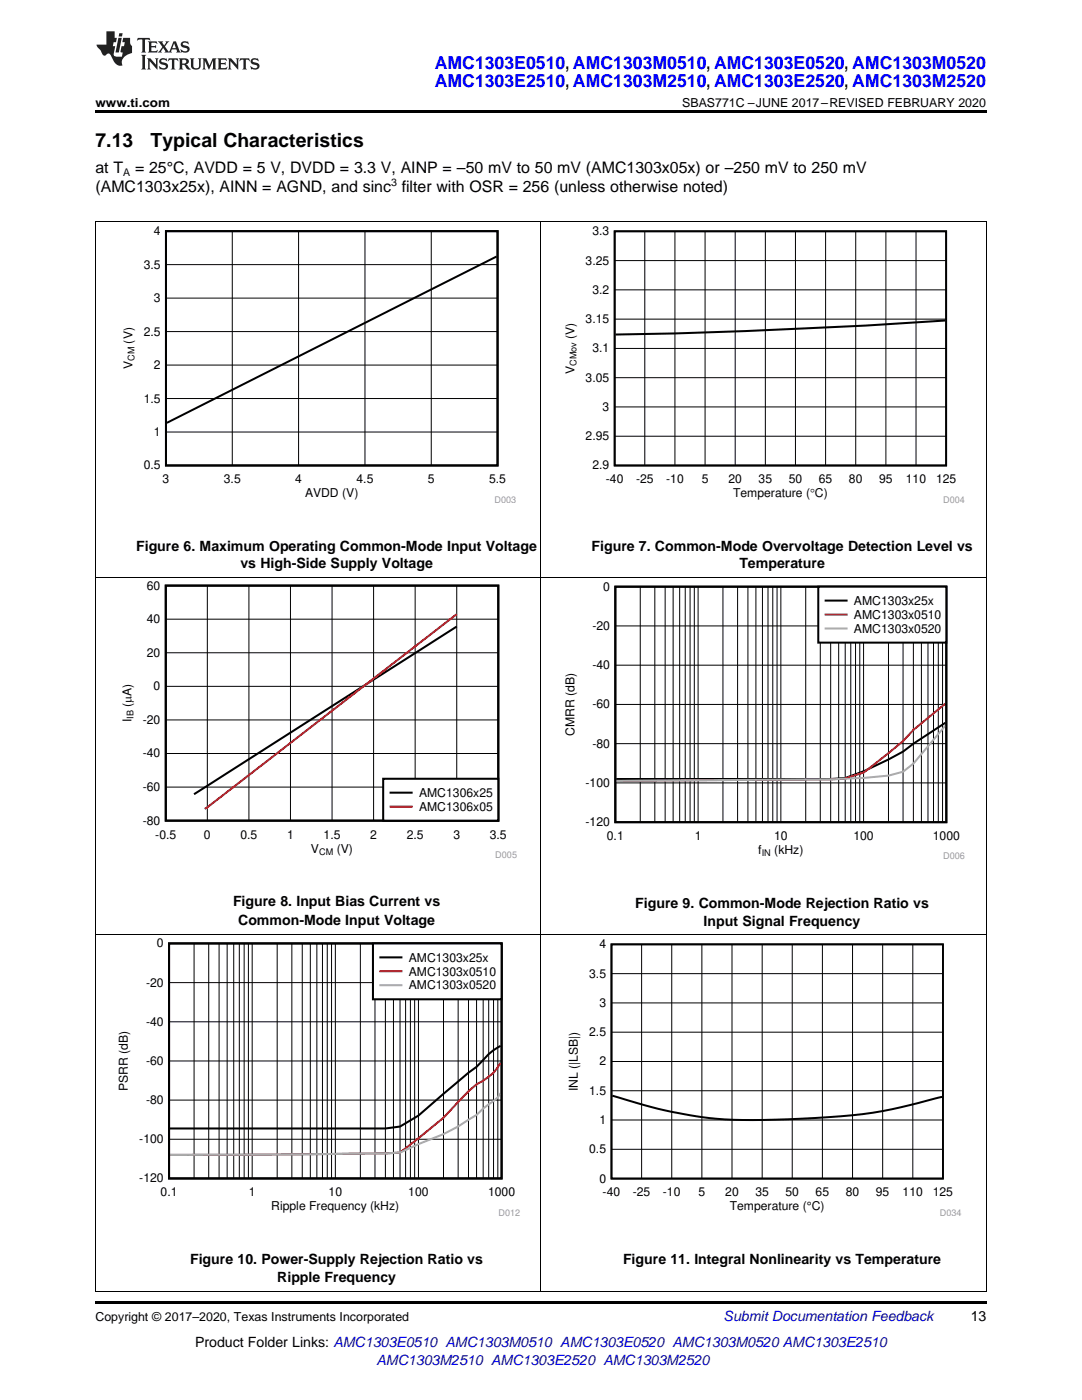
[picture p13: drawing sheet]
<svg xmlns="http://www.w3.org/2000/svg" width="216mm" height="279mm" viewBox="0 0 216 279" stroke-linecap="round" stroke-linejoin="round" font-family="sans-serif">
<defs><g id="words">
<g font-size="3.9">
<text x="19" y="29.3">7.13</text>
<text x="30.1" y="29.3">Typical Characteristics</text>
</g>
<g font-size="3.5" fill="#00f">
<text x="86.7" y="13.8">AMC1303E0510, AMC1303M0510, AMC1303E0520, AMC1303M0520</text>
<text x="86.7" y="17.3">AMC1303E2510, AMC1303M2510, AMC1303E2520, AMC1303M2520</text>
</g>
<g font-size="3.2">
<text x="19" y="34.4">at T</text>
<text x="27" y="34.4">= 25°C, AVDD = 5 V, DVDD = 3.3 V, AINP = –50 mV to 50 mV (AMC1303x05x) or –250 mV to 250 mV</text>
<text x="19" y="38.3">(AMC1303x25x), AINN = AGND, and sinc filter with OSR = 256 (unless otherwise noted)</text>
</g>
<g font-size="2.8">
<text x="27.2" y="109.9">Figure 6. Maximum Operating Common-Mode Input Voltage</text>
<text x="48" y="113.5">vs High-Side Supply Voltage</text>
<text x="118" y="109.9">Figure 7. Common-Mode Overvoltage Detection Level vs</text>
<text x="147.5" y="113.5">Temperature</text>
<text x="46.5" y="180.8">Figure 8. Input Bias Current vs</text>
<text x="47.5" y="184.5">Common-Mode Input Voltage</text>
<text x="126.8" y="181.2">Figure 9. Common-Mode Rejection Ratio vs</text>
<text x="140.4" y="184.9">Input Signal Frequency</text>
<text x="37.9" y="252.2">Figure 10. Power-Supply Rejection Ratio vs</text>
<text x="55.3" y="255.9">Ripple Frequency</text>
<text x="124.3" y="252.2">Figure 11. Integral Nonlinearity vs Temperature</text>
<text x="193.7" y="263.6">13</text>
<text x="38.9" y="268.9">Product Folder Links: AMC1303E0510 AMC1303M0510 AMC1303E0520 AMC1303M0520 AMC1303E2510</text>
</g>
<g font-size="2.8" fill="#0000c8">
<text x="144.4" y="263.6">Submit Documentation Feedback</text>
<text x="75.1" y="272.4">AMC1303M2510 AMC1303E2520 AMC1303M2520</text>
</g>
<g font-size="2.5">
<text x="19" y="21.4">www.ti.com</text>
<text x="136.1" y="21.4">SBAS771C –JUNE 2017–REVISED FEBRUARY 2020</text>
<text x="19" y="263.6">Copyright © 2017–2020, Texas Instruments Incorporated</text>
</g>
<g font-size="2.4">
<text x="30.7" y="46.9">4</text>
<text x="118.2" y="47">3.3</text>
<text x="28.7" y="53.6">3.5</text>
<text x="116.9" y="52.8">3.25</text>
<text x="118.2" y="58.6">3.2</text>
<text x="30.7" y="60.3">3</text>
<text x="116.9" y="64.5">3.15</text>
<text x="26.4" y="68.6" transform="rotate(-90 26.4 68.6)">(V)</text>
<text x="28.7" y="67">2.5</text>
<text x="114.6" y="67.6" transform="rotate(-90 114.6 67.6)">(V)</text>
<text x="118.2" y="70.3">3.1</text>
<text x="26.4" y="73.7" transform="rotate(-90 26.4 73.7)">V</text>
<text x="30.7" y="73.7">2</text>
<text x="114.6" y="74.7" transform="rotate(-90 114.6 74.7)">V</text>
<text x="116.9" y="76.2">3.05</text>
<text x="28.7" y="80.3">1.5</text>
<text x="120.2" y="82">3</text>
<text x="30.7" y="87">1</text>
<text x="116.9" y="87.9">2.95</text>
<text x="28.7" y="93.7">0.5</text>
<text x="118.2" y="93.7">2.9</text>
<text x="32.4" y="96.5">3</text>
<text x="44.7" y="96.5">3.5</text>
<text x="58.9" y="96.5">4</text>
<text x="60.9" y="99.2">AVDD (V)</text>
<text x="71.1" y="96.5">4.5</text>
<text x="85.4" y="96.5">5</text>
<text x="97.6" y="96.5">5.5</text>
<text x="120.9" y="96.5">-40</text>
<text x="126.9" y="96.5">-25</text>
<text x="132.9" y="96.5">-10</text>
<text x="140" y="96.5">5</text>
<text x="145.4" y="96.5">20</text>
<text x="146.3" y="99.2">Temperature (qC)</text>
<text x="151.4" y="96.5">35</text>
<text x="157.4" y="96.5">50</text>
<text x="163.4" y="96.5">65</text>
<text x="169.4" y="96.5">80</text>
<text x="175.4" y="96.5">95</text>
<text x="180.8" y="96.5">110</text>
<text x="186.8" y="96.5">125</text>
<text x="29.3" y="117.7">60</text>
<text x="120.4" y="117.9">0</text>
<text x="29.3" y="124.4">40</text>
<text x="118.2" y="125.7">-20</text>
<text x="170.4" y="120.7">AMC1303x25x</text>
<text x="170.4" y="123.5">AMC1303x0510</text>
<text x="29.3" y="131.1">20</text>
<text x="170.4" y="126.3">AMC1303x0520</text>
<text x="30.7" y="137.8">0</text>
<text x="118.2" y="133.6">-40</text>
<text x="26.2" y="141.1" transform="rotate(-90 26.2 141.1)">(PA)</text>
<text x="118.2" y="141.4">-60</text>
<text x="26.2" y="144.2" transform="rotate(-90 26.2 144.2)">I</text>
<text x="28.5" y="144.5">-20</text>
<text x="114.6" y="146.9" transform="rotate(-90 114.6 146.9)">CMRR (dB)</text>
<text x="118.2" y="149.2">-80</text>
<text x="28.5" y="151.2">-40</text>
<text x="28.5" y="157.9">-60</text>
<text x="83.6" y="159">AMC1306x25</text>
<text x="83.6" y="161.8">AMC1306x05</text>
<text x="116.8" y="157">-100</text>
<text x="28.5" y="164.6">-80</text>
<text x="31" y="167.4">-0.5</text>
<text x="40.7" y="167.4">0</text>
<text x="48" y="167.4">0.5</text>
<text x="57.3" y="167.4">1</text>
<text x="64.6" y="167.4">1.5</text>
<text x="73.9" y="167.4">2</text>
<text x="81.1" y="167.4">2.5</text>
<text x="90.5" y="167.4">3</text>
<text x="97.7" y="167.4">3.5</text>
<text x="116.8" y="164.9">-120</text>
<text x="121.1" y="167.7">0.1</text>
<text x="138.6" y="167.7">1</text>
<text x="154.5" y="167.7">10</text>
<text x="170.3" y="167.7">100</text>
<text x="186.1" y="167.7">1000</text>
<text x="62" y="170.1">V</text>
<text x="67.2" y="170.1">(V)</text>
<text x="151.3" y="170.5">f</text>
<text x="154.5" y="170.5">(kHz)</text>
<text x="31.3" y="189.1">0</text>
<text x="81.6" y="191.9">AMC1303x25x</text>
<text x="119.6" y="189.3">4</text>
<text x="29.1" y="196.9">-20</text>
<text x="81.6" y="194.7">AMC1303x0510</text>
<text x="81.6" y="197.5">AMC1303x0520</text>
<text x="117.6" y="195.1">3.5</text>
<text x="119.6" y="201">3</text>
<text x="29.1" y="204.7">-40</text>
<text x="117.6" y="206.8">2.5</text>
<text x="29.1" y="212.5">-60</text>
<text x="119.6" y="212.6">2</text>
<text x="25.5" y="217.7" transform="rotate(-90 25.5 217.7)">PSRR (dB)</text>
<text x="29.1" y="220.3">-80</text>
<text x="115.3" y="217.8" transform="rotate(-90 115.3 217.8)">INL (|LSB|)</text>
<text x="117.6" y="218.5">1.5</text>
<text x="119.6" y="224.3">1</text>
<text x="27.8" y="228.2">-100</text>
<text x="117.6" y="230.2">0.5</text>
<text x="27.8" y="236">-120</text>
<text x="32" y="238.8">0.1</text>
<text x="49.7" y="238.8">1</text>
<text x="65.6" y="238.8">10</text>
<text x="81.5" y="238.8">100</text>
<text x="97.4" y="238.8">1000</text>
<text x="119.6" y="236">0</text>
<text x="120.3" y="238.8">-40</text>
<text x="126.3" y="238.8">-25</text>
<text x="132.3" y="238.8">-10</text>
<text x="139.4" y="238.8">5</text>
<text x="144.7" y="238.8">20</text>
<text x="150.7" y="238.8">35</text>
<text x="156.7" y="238.8">50</text>
<text x="162.7" y="238.8">65</text>
<text x="168.8" y="238.8">80</text>
<text x="174.8" y="238.8">95</text>
<text x="180.1" y="238.8">110</text>
<text x="186.1" y="238.8">125</text>
<text x="54.1" y="241.5">Ripple Frequency (kHz)</text>
<text x="145.6" y="241.5">Temperature (°C)</text>
</g>
<g font-size="2.1">
<text x="24.6" y="35.1">A</text>
<text x="78" y="37">3</text>
</g>
<g font-size="1.8">
<text x="26.8" y="72.1" transform="rotate(-90 26.8 72.1)">CM</text>
<text x="115" y="73" transform="rotate(-90 115 73)">CMov</text>
<text x="26.7" y="143.5" transform="rotate(-90 26.7 143.5)">IB</text>
<text x="63.7" y="170.6">CM</text>
<text x="152" y="170.9">IN</text>
</g>
<g font-size="1.8" fill="#999">
<text x="98.7" y="100.3">D003</text>
<text x="188.2" y="100.3">D004</text>
<text x="98.8" y="171.2">D005</text>
<text x="188.2" y="171.5">D006</text>
<text x="99.5" y="242.6">D012</text>
<text x="187.5" y="242.6">D034</text>
</g>
</g></defs>
<path d="M19 259.7h177.8v.5h-177.8z" fill="#000"/>
<path d="M19.1 186.6v71.1M107.9 186.6v71.1M196.8 186.6v71.1M19 257.7h177.8" fill="none" stroke="#000" stroke-width=".2"/>
<path d="M23.2 187.3h80.6v55.4h-80.6z" fill-rule="evenodd" fill="#fff"/>
<path d="M33.7 188.3h66.4v46.9h-66.4zM99.9 208.7a10.7 10.7 0 0 0-3.5 2.8l-1.3 1.4-1.6 1.2-10 8.5-3.7 2.2-2.9 .4h-43" fill="none" stroke="#000" stroke-width=".41"/>
<g fill="none" stroke="#000" stroke-width=".2">
<path d="M33.7 196.1h66.4M38.7 188.3v46.9M41.6 188.3v46.9M43.7 188.3v46.9M45.3 188.3v46.9M46.6 188.3v46.9M47.8 188.3v46.9M48.7 188.3v46.9M49.6 188.3v46.9M50.3 188.3v46.9M55.3 188.3v46.9M58.2 188.3v46.9"/>
<path d="M60.3 188.3v46.9M61.9 188.3v46.9M63.2 188.3v46.9M64.3 188.3v46.9M65.3 188.3v46.9M66.2 188.3v46.9M66.9 188.3v46.9M71.9 188.3v46.9M74.8 188.3v46.9M76.9 188.3v46.9M78.5 188.3v46.9M79.8 188.3v46.9"/>
<path d="M80.9 188.3v46.9M81.9 188.3v46.9M82.7 188.3v46.9M83.5 188.3v46.9M88.5 188.3v46.9M91.4 188.3v46.9M93.5 188.3v46.9M95.1 188.3v46.9M96.4 188.3v46.9M97.5 188.3v46.9M98.5 188.3v46.9M99.3 188.3v46.9"/>
<path d="M33.7 219.5h66.4M33.7 211.7h66.4M33.7 203.9h66.4M33.7 227.4h66.4"/>
</g>
<path d="M99.9 212.1a9.2 9.2 0 0 1-4.8 4.3l-1.6 1.4-5 5.3-8.7 6.9-12.9 .3-33 .2" fill="none" stroke="#f00" stroke-width=".41"/>
<path d="M99.9 218.2l-.6 .8-2.9 2.2-1.3 1.3a46.2 46.2 0 0 1-11.6 5.8l-3.7 1.7-2.9 .2-43 .3" fill="none" stroke="#aaa" stroke-width=".41"/>
<path d="M74.4 188.3h25.7v11.1h-25.7z" fill-rule="evenodd" fill="#fff"/>
<path d="M74.4 188.3h25.7v11.1h-25.7zM75.9 191.1h4.2" fill="none" stroke="#000" stroke-width=".41"/>
<path d="M75.9 193.8h4.2" fill="none" stroke="#f00" stroke-width=".41"/>
<path d="M75.9 196.6h4.2" fill="none" stroke="#aaa" stroke-width=".41"/>
<path d="M112.9 187.5h79v55.2h-79z" fill-rule="evenodd" fill="#fff"/>
<path d="M122 188.5h66.2v46.7h-66.2z" fill="none" stroke="#000" stroke-width=".35"/>
<g fill="none" stroke="#000" stroke-width=".2">
<path d="M19.1 115.2v71.4M107.9 115.2v71.4M196.8 115.2v71.4M19 186.6h177.8M122 194.3h66.2M128 188.5v46.7M134 188.5v46.7M140.1 188.5v46.7M146.1 188.5v46.7M152.1 188.5v46.7M158.1 188.5v46.7M164.1 188.5v46.7"/>
<path d="M170.1 188.5v46.7M176.1 188.5v46.7M182.1 188.5v46.7M122 217.7h66.2M122 211.8h66.2M122 206h66.2M122 200.2h66.2M122 229.4h66.2M122 223.5h66.2"/>
</g>
<path d="M122.2 218.7a87.8 87.8 0 0 0 35.1 4.7 109.1 109.1 0 0 0 24.3-2.9l6.4-1.6" fill="none" stroke="#000" stroke-width=".4"/>
<path d="M112.2 116.1h80.3v55.5h-80.3z" fill-rule="evenodd" fill="#fff"/>
<path d="M122.8 117.1h66v47h-66zM188.6 144.2l-6.3 4.2-2.1 1.6-2.9 1.6-4.9 2.3-3.7 1.4-2.9 .2h-42.8" fill="none" stroke="#000" stroke-width=".4"/>
<g fill="none" stroke="#000" stroke-width=".2">
<path d="M127.8 117.1v47M130.7 117.1v47M132.7 117.1v47M134.3 117.1v47M135.6 117.1v47M136.7 117.1v47M137.7 117.1v47M138.5 117.1v47M139.3 117.1v47M144.3 117.1v47M147.2 117.1v47M149.2 117.1v47"/>
<path d="M150.8 117.1v47M152.1 117.1v47M153.2 117.1v47M154.2 117.1v47M155.1 117.1v47M155.8 117.1v47M160.8 117.1v47M163.7 117.1v47M165.8 117.1v47M167.3 117.1v47M168.7 117.1v47M169.8 117.1v47"/>
<path d="M170.7 117.1v47M171.6 117.1v47M172.3 117.1v47M177.3 117.1v47M180.2 117.1v47M182.3 117.1v47M183.9 117.1v47M185.2 117.1v47M186.3 117.1v47M187.2 117.1v47M188.1 117.1v47M122.8 132.8h66"/>
<path d="M122.8 124.9h66M122.8 156.2h66M122.8 148.4h66M122.8 140.6h66"/>
</g>
<path d="M188.6 140.4l-6.3 5.3-2.1 2.2-7.8 6.3-3.7 1.2-2.9 .1-42.8 .3" fill="none" stroke="#f00" stroke-width=".4"/>
<path d="M188.6 144.8l-6.3 7.6-2.1 1.6-2.9 .8-4.9 .5-6.6 .2-42.8 .3" fill="none" stroke="#aaa" stroke-width=".4"/>
<path d="M163.3 117.1h25.5v11.2h-25.5z" fill-rule="evenodd" fill="#fff"/>
<path d="M163.3 117.1h25.5v11.2h-25.5zM164.7 119.9h4.2" fill="none" stroke="#000" stroke-width=".4"/>
<path d="M164.7 122.6h4.2" fill="none" stroke="#f00" stroke-width=".4"/>
<path d="M164.7 125.4h4.2" fill="none" stroke="#aaa" stroke-width=".4"/>
<path d="M23.9 115.9h79.2v55.4h-79.2z" fill-rule="evenodd" fill="#fff"/>
<path d="M33.1 116.9h66.3v46.9h-66.3zM91.1 125l-52.4 33.5" fill="none" stroke="#000" stroke-width=".41"/>
<g fill="none" stroke="#000" stroke-width=".2">
<path d="M41.4 116.9v46.9M49.7 116.9v46.9M58 116.9v46.9M66.3 116.9v46.9M74.5 116.9v46.9M82.8 116.9v46.9M91.1 116.9v46.9M33.1 137h66.3M33.1 130.3h66.3M33.1 123.6h66.3M33.1 157.1h66.3M33.1 150.4h66.3"/>
<path d="M33.1 143.7h66.3"/>
</g>
<path d="M91.1 122.6l-50.3 38.8" fill="none" stroke="#f00" stroke-width=".41"/>
<path d="M76.5 155.4h22.9v8.4h-22.9z" fill-rule="evenodd" fill="#fff"/>
<path d="M76.5 155.4h22.9v8.4h-22.9zM77.9 158.2h4.2" fill="none" stroke="#000" stroke-width=".41"/>
<path d="M77.9 161h4.2" fill="none" stroke="#f00" stroke-width=".41"/>
<path d="M19.1 44.3v70.9M107.9 44.3v70.9M196.8 44.3v70.9M19 115.2h177.8" fill="none" stroke="#000" stroke-width=".2"/>
<path d="M24 45.2h79v55.2h-79z" fill-rule="evenodd" fill="#fff"/>
<path d="M33.1 46.1h66.2v46.8h-66.2zM99.1 51.2l-65.8 33.2" fill="none" stroke="#000" stroke-width=".4"/>
<path d="M33.1 59.5h66.2M33.1 52.8h66.2M46.3 46.1v46.8M59.6 46.1v46.8M72.8 46.1v46.8M86.1 46.1v46.8M33.1 79.5h66.2M33.1 72.9h66.2M33.1 66.2h66.2M33.1 86.2h66.2" fill="none" stroke="#000" stroke-width=".2"/>
<path d="M112.2 45.2h80.3v55.2h-80.3z" fill-rule="evenodd" fill="#fff"/>
<path d="M122.6 46.2h66.2v46.7h-66.2z" fill="none" stroke="#000" stroke-width=".35"/>
<g fill="none" stroke="#000" stroke-width=".2">
<path d="M19 44.3h177.8M122.6 57.8h66.2M122.6 52h66.2M128.7 46.2v46.7M134.7 46.2v46.7M140.7 46.2v46.7M146.7 46.2v46.7M152.7 46.2v46.7M158.7 46.2v46.7M164.7 46.2v46.7M170.8 46.2v46.7M176.8 46.2v46.7"/>
<path d="M182.8 46.2v46.7M122.6 75.4h66.2M122.6 69.5h66.2M122.6 63.7h66.2M122.6 87.1h66.2M122.6 81.2h66.2"/>
</g>
<path d="M188.6 64a1397.8 1397.8 0 0 1-65.8 2.8" fill="none" stroke="#000" stroke-width=".41"/>
<path d="M19 22h177.8v.5h-177.8z" fill="#000"/>
<g fill="#231f20">
<path d="M27.5 7.6l-.1 .5 .4-.2h.6v.1v2.1l-.2 .4h1l-.3-.4v-2.1l.1-.1h.5l.5 .2-.2-.5zM29.5 8.3l.2 .3v1.5l-.2 .4h1.8l.2-.6a1.04 1.04 0 0 1-1.3 .2v-.7h.6l.3 .2v-.6l-.3 .2h-.6v-.6l.8-.1 .4 .3-.2-.5zM31.5 8.3l.9 1.1-.9 1.1h.8l-.2-.2 .5-.7 .4 .7-.2 .2h1.5l-.1-.2 .1-.4h.9l.1 .4-.2 .2h1l-.3-.3-.7-1.9h-.5l-.9 2-.8-1 .9-1h-.8l.1 .3-.3 .5-.4-.6 .2-.2zM34.7 8.6l.4 1h-.7zM36.3 8.4a.63 .63 0 0 0-.2 .7 .63 .63 0 0 0 .6 .4l.6 .2 .1 .2a.75 .75 0 0 1-.7 .4 .75 .75 0 0 1-.6-.5l.1 .7 .1-.1a1.11 1.11 0 0 0 1.5-.6 1.13 1.13 0 0 0-1.2-.8l-.1-.4a1.04 1.04 0 0 1 1.2 .2l-.2-.5-.1 .1-.5-.2zM28.2 10.9l.2 .4v2.2l-.2 .4h1l-.3-.4v-2.2l.3-.4zM29.3 11.6l.3 .4v1.5l-.3 .4h.8l-.2-.4v-1.3l1.5 1.7v-1.9l.2-.4h-.7l.2 .4v.9l-1.1-1.3zM32 11.8a.62 .62 0 0 0-.2 .7 .62 .62 0 0 0 .6 .4l.6 .1 .1 .3a.76 .76 0 0 1-.7 .3 .76 .76 0 0 1-.6-.4l.1 .7 .1-.1a1.11 1.11 0 0 0 1.5-.6 1.13 1.13 0 0 0-1.2-.8l-.1-.4a1.04 1.04 0 0 1 1.2 .2l-.2-.6-.1 .1-.5-.1zM33.7 11.6l-.2 .6a.61 .61 0 0 1 .8-.3v1.6l-.2 .4h.9l-.2-.4v-1.6a.63 .63 0 0 1 .8 .3l-.2-.6zM35.6 11.6l.3 .4v1.5l-.3 .4h1l-.2-.2v-.8l.5 .2a.76 .76 0 0 0 1.2 .7l-1-1a.58 .58 0 0 0 .6-.5 .58 .58 0 0 0-.5-.6zM36.4 11.9h.1a.45 .45 0 0 1 .5 .1 .45 .45 0 0 1 .1 .5l-.7 .2zM37.9 11.6l.2 .2a2.17 2.17 0 0 0 .3 1.9 .99 .99 0 0 0 1.6-.6v-1.1l.2-.4h-.7l.2 .2a1.92 1.92 0 0 1-.2 1.8 .6 .6 0 0 1-.9-.5v-1.1l.2-.4zM40.4 11.6l.2 .4v1.5l-.2 .4h.7l-.2-.4v-1.4l.8 1.8 .8-1.8v1.4l-.2 .4h.9l-.2-.4v-1.5l.2-.4h-.8l-.6 1.5-.6-1.5zM43.4 11.6l.2 .4v1.5l-.2 .4h1.8l.2-.6a1.04 1.04 0 0 1-1.3 .1v-.6h.5l.4 .2v-.6l-.4 .2h-.5v-.7h.8l.3 .3-.1-.6zM45.5 11.6l.2 .4v1.5l-.2 .4h.7l-.2-.4v-1.3l1.5 1.7v-1.9l.2-.4h-.7l.2 .4v.9l-1.1-1.3zM47.9 11.6l-.1 .6a.61 .61 0 0 1 .8-.3v1.6l-.3 .4h1l-.3-.4 .1-1.6a.63 .63 0 0 1 .7 .3l-.1-.6zM50.2 11.8a.62 .62 0 0 0-.2 .7 .62 .62 0 0 0 .6 .4l.6 .1 .2 .3a.76 .76 0 0 1-.8 .3 .76 .76 0 0 1-.6-.4l.1 .7 .2-.1a1.11 1.11 0 0 0 1.5-.6 1.13 1.13 0 0 0-1.3-.8l-.1-.4a1.04 1.04 0 0 1 1.2 .2l-.1-.6-.2 .1-.5-.1z"/>
<path d="M21.2 6.3v2.6h-1.9l.1 .4 .7 .9a.91 .91 0 0 0 1 .8 .56 .56 0 0 1 .5-.3 .56 .56 0 0 1 .5 .3l.4 .8a1.53 1.53 0 0 0 1.9 1.2 1.54 1.54 0 0 1 1-2.1l.9-.3v-1.4a1.52 1.52 0 0 1-.3-1.6h-1.4l-.2 .8h.5l-.2 .8h-.4l-.2 1v.2l.4 .1-.2 .8a1.93 1.93 0 0 1-1.6-.3l.3-1.8h-.5l.2-.8h.4l.2-.8h-.4v-1.3zM23.6 7.6l-.6 2.9h.7l.6-2.9zM23.8 6.6l-.1 .7h.6l.2-.7z"/>
</g>
<use href="#words"/>
</svg>
